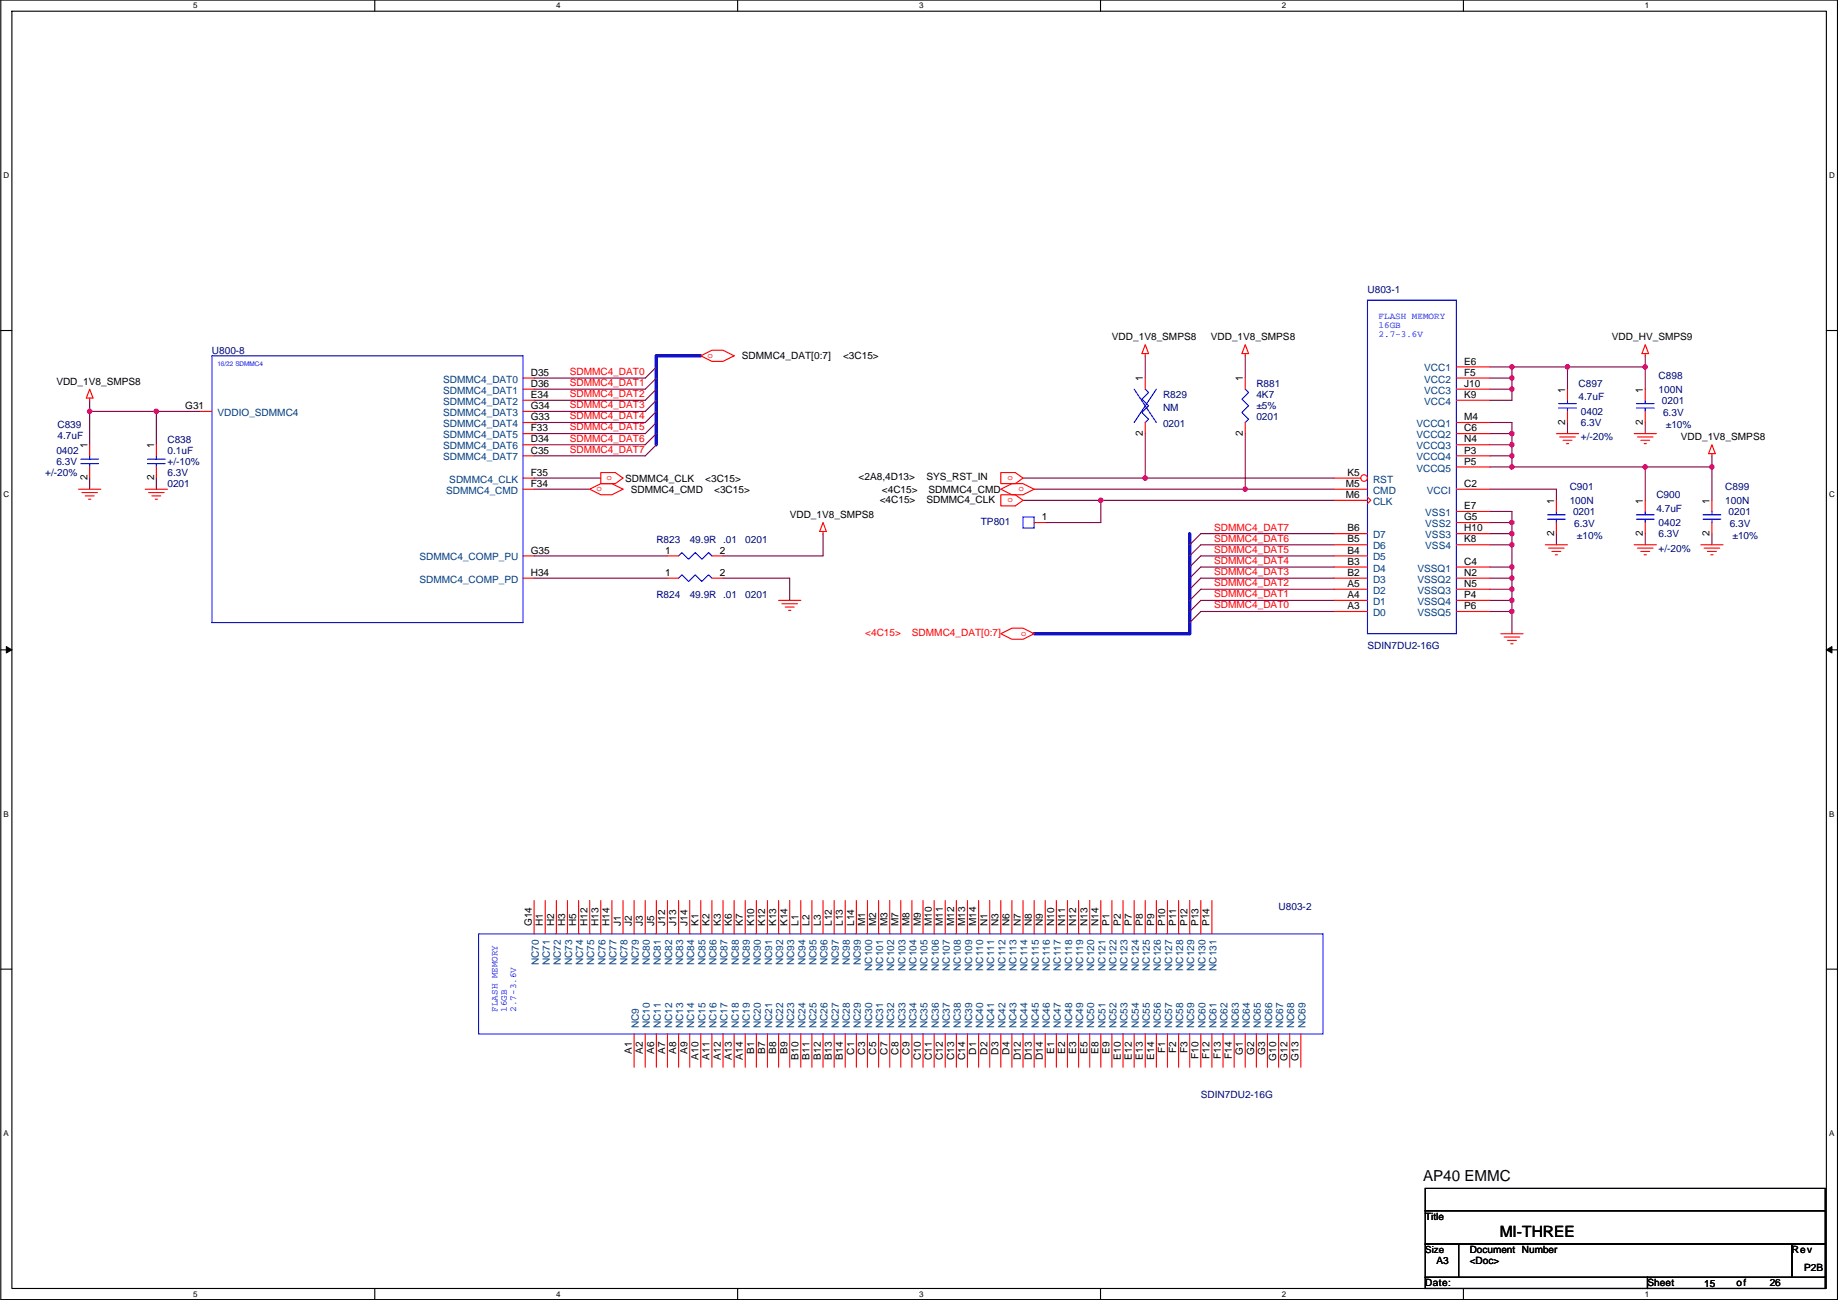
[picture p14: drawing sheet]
<svg xmlns="http://www.w3.org/2000/svg" width="420mm" height="297mm" viewBox="0 0 420 297" stroke-linecap="round" stroke-linejoin="round" font-family="sans-serif">
<defs><g id="words">
<text font-size="3.6" x="342.8" y="282.6">MI-THREE</text>
<text font-size="3.5" x="325.3" y="269.8">AP40 EMMC</text>
<g font-size="2.3" fill="#000080">
<text x="312.6" y="66.8">U803-1</text>
<text x="48.4" y="80.8">U800-8</text>
<text x="287.2" y="88.4">R881</text>
<text x="360.9" y="88.4">C897</text>
<text x="379.1" y="86.7">C898</text>
<text x="379.1" y="89.7">100N</text>
<text x="265.9" y="91">R829</text>
<text x="265.9" y="94">NM</text>
<text x="287.2" y="91">4K7</text>
<text x="287.2" y="93.5">±5%</text>
<text x="360.9" y="91.5">4.7uF</text>
<text x="361.4" y="94.8">0402</text>
<text x="379.9" y="92.2">0201</text>
<text x="380.2" y="95">6.3V</text>
<text x="13.1" y="97.8">C839</text>
<text x="13.1" y="100.4">4.7uF</text>
<text x="38.3" y="101.1">C838</text>
<text x="265.9" y="97.6">0201</text>
<text x="287.2" y="96.1">0201</text>
<text x="361.4" y="97.3">6.3V</text>
<text x="361.4" y="100.6">+/-20%</text>
<text x="380.8" y="97.8">±10%</text>
<text x="12.9" y="103.7">0402</text>
<text x="12.9" y="106.2">6.3V</text>
<text x="38.3" y="103.7">0.1uF</text>
<text x="38.3" y="106.2">+/-10%</text>
<text x="10.3" y="108.8">+/-20%</text>
<text x="38.3" y="111.3">0201</text>
<text x="38.3" y="108.8">6.3V</text>
<text x="358.8" y="112.1">C901</text>
<text x="378.6" y="113.8">C900</text>
<text x="394.4" y="112.1">C899</text>
<text x="224.2" y="119.9">TP801</text>
<text x="358.8" y="115.1">100N</text>
<text x="359.6" y="117.6">0201</text>
<text x="378.6" y="116.9">4.7uF</text>
<text x="394.4" y="115.1">100N</text>
<text x="395.1" y="117.6">0201</text>
<text x="150" y="124">R823</text>
<text x="157.7" y="124">49.9R .01</text>
<text x="170.4" y="124">0201</text>
<text x="359.8" y="120.4">6.3V</text>
<text x="360.5" y="123.2">±10%</text>
<text x="379.1" y="120.2">0402</text>
<text x="379.1" y="122.7">6.3V</text>
<text x="395.4" y="120.4">6.3V</text>
<text x="396" y="123.2">±10%</text>
<text x="379.1" y="126">+/-20%</text>
<text x="150" y="136.7">R824</text>
<text x="157.7" y="136.7">49.9R .01</text>
<text x="170.4" y="136.7">0201</text>
<text x="312.6" y="148.4">SDIN7DU2-16G</text>
<text x="292.3" y="207.8">U803-2</text>
<text x="274.5" y="251">SDIN7DU2-16G</text>
</g>
<g font-size="2.3">
<text x="254.2" y="77.8">VDD_1V8_SMPS8</text>
<text x="276.8" y="77.8">VDD_1V8_SMPS8</text>
<text x="368.5" y="77.8">VDD_HV_SMPS9</text>
<text x="169.6" y="82.1">SDMMC4_DAT[0:7]</text>
<text x="192.7" y="82.1">&lt;3C15&gt;</text>
<text x="334.7" y="83.3">E6</text>
<text x="12.9" y="87.9">VDD_1V8_SMPS8</text>
<text x="121.3" y="88.4">D36</text>
<text x="121.3" y="85.9">D35</text>
<text x="261.3" y="87.1" transform="rotate(-90 261.3 87.1)">1</text>
<text x="284.1" y="87.1" transform="rotate(-90 284.1 87.1)">1</text>
<text x="334.7" y="85.9">F5</text>
<text x="334.7" y="88.4">J10</text>
<text x="357.8" y="89.7" transform="rotate(-90 357.8 89.7)">1</text>
<text x="375.6" y="89.7" transform="rotate(-90 375.6 89.7)">1</text>
<text x="42.3" y="93.5">G31</text>
<text x="121.3" y="93.5">G34</text>
<text x="121.3" y="90.9">E34</text>
<text x="334.7" y="90.9">K9</text>
<text x="121.3" y="101.1">D34</text>
<text x="121.3" y="98.6">F33</text>
<text x="121.3" y="96">G33</text>
<text x="261.3" y="99.6" transform="rotate(-90 261.3 99.6)">2</text>
<text x="284.1" y="99.6" transform="rotate(-90 284.1 99.6)">2</text>
<text x="334.7" y="96">M4</text>
<text x="334.7" y="98.6">C6</text>
<text x="334.7" y="101.1">N4</text>
<text x="357.8" y="97.1" transform="rotate(-90 357.8 97.1)">2</text>
<text x="375.6" y="97.1" transform="rotate(-90 375.6 97.1)">2</text>
<text x="384.2" y="100.6">VDD_1V8_SMPS8</text>
<text x="20" y="102.4" transform="rotate(-90 20 102.4)">1</text>
<text x="35.2" y="102.4" transform="rotate(-90 35.2 102.4)">1</text>
<text x="121.3" y="103.6">C35</text>
<text x="334.7" y="103.6">P3</text>
<text x="334.7" y="106.2">P5</text>
<text x="20" y="109.8" transform="rotate(-90 20 109.8)">2</text>
<text x="35.2" y="109.8" transform="rotate(-90 35.2 109.8)">2</text>
<text x="121.3" y="108.7">F35</text>
<text x="121.3" y="111.3">F34</text>
<text x="142.9" y="110">SDMMC4_CLK</text>
<text x="144.2" y="112.6">SDMMC4_CMD</text>
<text x="161.2" y="110">&lt;3C15&gt;</text>
<text x="163.2" y="112.6">&lt;3C15&gt;</text>
<text x="196.3" y="109.8">&lt;2A8,4D13&gt;</text>
<text x="201.6" y="112.6">&lt;4C15&gt;</text>
<text x="211.8" y="109.8">SYS_RST_IN</text>
<text x="212.3" y="112.6">SDMMC4_CMD</text>
<text x="307.7" y="111.3">M5</text>
<text x="307.7" y="113.8">M6</text>
<text x="308" y="108.7">K5</text>
<text x="334.7" y="111.3">C2</text>
<text x="180.5" y="118.4">VDD_1V8_SMPS8</text>
<text x="201.1" y="114.9">&lt;4C15&gt;</text>
<text x="211.8" y="114.9">SDMMC4_CLK</text>
<text x="238.2" y="118.9">1</text>
<text x="334.7" y="116.3">E7</text>
<text x="334.7" y="118.9">G5</text>
<text x="355.2" y="115.1" transform="rotate(-90 355.2 115.1)">1</text>
<text x="375.6" y="115.1" transform="rotate(-90 375.6 115.1)">1</text>
<text x="390.8" y="115.1" transform="rotate(-90 390.8 115.1)">1</text>
<text x="308" y="121.4">B6</text>
<text x="308" y="124">B5</text>
<text x="334.7" y="121.4">H10</text>
<text x="334.7" y="124">K8</text>
<text x="355.2" y="122.5" transform="rotate(-90 355.2 122.5)">2</text>
<text x="375.6" y="122.5" transform="rotate(-90 375.6 122.5)">2</text>
<text x="390.8" y="122.5" transform="rotate(-90 390.8 122.5)">2</text>
<text x="121.3" y="131.6">H34</text>
<text x="121.3" y="126.5">G35</text>
<text x="152.1" y="131.6">1</text>
<text x="152.1" y="126.5">1</text>
<text x="164.5" y="131.6">2</text>
<text x="164.5" y="126.5">2</text>
<text x="308" y="126.5">B4</text>
<text x="308" y="129">B3</text>
<text x="308" y="131.6">B2</text>
<text x="334.7" y="129">C4</text>
<text x="334.7" y="131.6">N2</text>
<text x="308" y="134.1">A5</text>
<text x="308" y="136.7">A4</text>
<text x="334.7" y="134.1">N5</text>
<text x="334.7" y="136.7">P4</text>
<text x="308" y="139.2">A3</text>
<text x="334.7" y="139.2">P6</text>
<text x="121.6" y="211.6" transform="rotate(-90 121.6 211.6)">G14</text>
<text x="124.1" y="211.6" transform="rotate(-90 124.1 211.6)">H1</text>
<text x="126.7" y="211.6" transform="rotate(-90 126.7 211.6)">H2</text>
<text x="129.2" y="211.6" transform="rotate(-90 129.2 211.6)">H3</text>
<text x="131.7" y="211.6" transform="rotate(-90 131.7 211.6)">H5</text>
<text x="134.3" y="211.6" transform="rotate(-90 134.3 211.6)">H12</text>
<text x="136.8" y="211.6" transform="rotate(-90 136.8 211.6)">H13</text>
<text x="139.4" y="211.6" transform="rotate(-90 139.4 211.6)">H14</text>
<text x="141.9" y="211.6" transform="rotate(-90 141.9 211.6)">J1</text>
<text x="144.4" y="211.6" transform="rotate(-90 144.4 211.6)">J2</text>
<text x="147" y="211.6" transform="rotate(-90 147 211.6)">J3</text>
<text x="149.5" y="211.6" transform="rotate(-90 149.5 211.6)">J5</text>
<text x="152" y="211.6" transform="rotate(-90 152 211.6)">J12</text>
<text x="154.6" y="211.6" transform="rotate(-90 154.6 211.6)">J13</text>
<text x="157.1" y="211.6" transform="rotate(-90 157.1 211.6)">J14</text>
<text x="159.7" y="211.6" transform="rotate(-90 159.7 211.6)">K1</text>
<text x="162.2" y="211.6" transform="rotate(-90 162.2 211.6)">K2</text>
<text x="164.8" y="211.6" transform="rotate(-90 164.8 211.6)">K3</text>
<text x="167.3" y="211.6" transform="rotate(-90 167.3 211.6)">K6</text>
<text x="169.8" y="211.6" transform="rotate(-90 169.8 211.6)">K7</text>
<text x="172.4" y="211.6" transform="rotate(-90 172.4 211.6)">K10</text>
<text x="174.9" y="211.6" transform="rotate(-90 174.9 211.6)">K12</text>
<text x="177.5" y="211.6" transform="rotate(-90 177.5 211.6)">K13</text>
<text x="180" y="211.6" transform="rotate(-90 180 211.6)">K14</text>
<text x="182.5" y="211.6" transform="rotate(-90 182.5 211.6)">L1</text>
<text x="185.1" y="211.6" transform="rotate(-90 185.1 211.6)">L2</text>
<text x="187.6" y="211.6" transform="rotate(-90 187.6 211.6)">L3</text>
<text x="190.2" y="211.6" transform="rotate(-90 190.2 211.6)">L12</text>
<text x="192.7" y="211.6" transform="rotate(-90 192.7 211.6)">L13</text>
<text x="195.2" y="211.6" transform="rotate(-90 195.2 211.6)">L14</text>
<text x="197.8" y="211.6" transform="rotate(-90 197.8 211.6)">M1</text>
<text x="200.3" y="211.6" transform="rotate(-90 200.3 211.6)">M2</text>
<text x="202.8" y="211.6" transform="rotate(-90 202.8 211.6)">M3</text>
<text x="205.4" y="211.6" transform="rotate(-90 205.4 211.6)">M7</text>
<text x="207.9" y="211.6" transform="rotate(-90 207.9 211.6)">M8</text>
<text x="210.5" y="211.6" transform="rotate(-90 210.5 211.6)">M9</text>
<text x="213" y="211.6" transform="rotate(-90 213 211.6)">M10</text>
<text x="215.6" y="211.6" transform="rotate(-90 215.6 211.6)">M11</text>
<text x="218.1" y="211.6" transform="rotate(-90 218.1 211.6)">M12</text>
<text x="220.6" y="211.6" transform="rotate(-90 220.6 211.6)">M13</text>
<text x="223.2" y="211.6" transform="rotate(-90 223.2 211.6)">M14</text>
<text x="225.7" y="211.6" transform="rotate(-90 225.7 211.6)">N1</text>
<text x="228.3" y="211.6" transform="rotate(-90 228.3 211.6)">N3</text>
<text x="230.8" y="211.6" transform="rotate(-90 230.8 211.6)">N6</text>
<text x="233.3" y="211.6" transform="rotate(-90 233.3 211.6)">N7</text>
<text x="235.9" y="211.6" transform="rotate(-90 235.9 211.6)">N8</text>
<text x="238.4" y="211.6" transform="rotate(-90 238.4 211.6)">N9</text>
<text x="241" y="211.6" transform="rotate(-90 241 211.6)">N10</text>
<text x="243.5" y="211.6" transform="rotate(-90 243.5 211.6)">N11</text>
<text x="246" y="211.6" transform="rotate(-90 246 211.6)">N12</text>
<text x="248.6" y="211.6" transform="rotate(-90 248.6 211.6)">N13</text>
<text x="251.1" y="211.6" transform="rotate(-90 251.1 211.6)">N14</text>
<text x="253.6" y="211.6" transform="rotate(-90 253.6 211.6)">P1</text>
<text x="256.2" y="211.6" transform="rotate(-90 256.2 211.6)">P2</text>
<text x="258.7" y="211.6" transform="rotate(-90 258.7 211.6)">P7</text>
<text x="261.3" y="211.6" transform="rotate(-90 261.3 211.6)">P8</text>
<text x="263.8" y="211.6" transform="rotate(-90 263.8 211.6)">P9</text>
<text x="266.4" y="211.6" transform="rotate(-90 266.4 211.6)">P10</text>
<text x="268.9" y="211.6" transform="rotate(-90 268.9 211.6)">P11</text>
<text x="271.4" y="211.6" transform="rotate(-90 271.4 211.6)">P12</text>
<text x="274" y="211.6" transform="rotate(-90 274 211.6)">P13</text>
<text x="276.5" y="211.6" transform="rotate(-90 276.5 211.6)">P14</text>
<text x="144.4" y="240.9" transform="rotate(-90 144.4 240.9)">A1</text>
<text x="147" y="240.9" transform="rotate(-90 147 240.9)">A2</text>
<text x="149.5" y="240.9" transform="rotate(-90 149.5 240.9)">A6</text>
<text x="152" y="240.9" transform="rotate(-90 152 240.9)">A7</text>
<text x="154.6" y="240.9" transform="rotate(-90 154.6 240.9)">A8</text>
<text x="157.1" y="240.9" transform="rotate(-90 157.1 240.9)">A9</text>
<text x="159.7" y="242.1" transform="rotate(-90 159.7 242.1)">A10</text>
<text x="162.2" y="242.1" transform="rotate(-90 162.2 242.1)">A11</text>
<text x="164.8" y="242.1" transform="rotate(-90 164.8 242.1)">A12</text>
<text x="167.3" y="242.1" transform="rotate(-90 167.3 242.1)">A13</text>
<text x="169.8" y="242.1" transform="rotate(-90 169.8 242.1)">A14</text>
<text x="172.4" y="240.9" transform="rotate(-90 172.4 240.9)">B1</text>
<text x="174.9" y="240.9" transform="rotate(-90 174.9 240.9)">B7</text>
<text x="177.5" y="240.9" transform="rotate(-90 177.5 240.9)">B8</text>
<text x="180" y="240.9" transform="rotate(-90 180 240.9)">B9</text>
<text x="182.5" y="242.1" transform="rotate(-90 182.5 242.1)">B10</text>
<text x="185.1" y="242.1" transform="rotate(-90 185.1 242.1)">B11</text>
<text x="187.6" y="242.1" transform="rotate(-90 187.6 242.1)">B12</text>
<text x="190.2" y="242.1" transform="rotate(-90 190.2 242.1)">B13</text>
<text x="192.7" y="242.1" transform="rotate(-90 192.7 242.1)">B14</text>
<text x="195.2" y="241" transform="rotate(-90 195.2 241)">C1</text>
<text x="197.8" y="241" transform="rotate(-90 197.8 241)">C3</text>
<text x="200.3" y="241" transform="rotate(-90 200.3 241)">C5</text>
<text x="202.8" y="241" transform="rotate(-90 202.8 241)">C7</text>
<text x="205.4" y="241" transform="rotate(-90 205.4 241)">C8</text>
<text x="207.9" y="241" transform="rotate(-90 207.9 241)">C9</text>
<text x="210.5" y="242.3" transform="rotate(-90 210.5 242.3)">C10</text>
<text x="213" y="242.3" transform="rotate(-90 213 242.3)">C11</text>
<text x="215.6" y="242.3" transform="rotate(-90 215.6 242.3)">C12</text>
<text x="218.1" y="242.3" transform="rotate(-90 218.1 242.3)">C13</text>
<text x="220.6" y="242.3" transform="rotate(-90 220.6 242.3)">C14</text>
<text x="223.2" y="241" transform="rotate(-90 223.2 241)">D1</text>
<text x="225.7" y="241" transform="rotate(-90 225.7 241)">D2</text>
<text x="228.3" y="241" transform="rotate(-90 228.3 241)">D3</text>
<text x="230.8" y="241" transform="rotate(-90 230.8 241)">D4</text>
<text x="233.3" y="242.3" transform="rotate(-90 233.3 242.3)">D12</text>
<text x="235.9" y="242.3" transform="rotate(-90 235.9 242.3)">D13</text>
<text x="238.4" y="242.3" transform="rotate(-90 238.4 242.3)">D14</text>
<text x="241" y="240.9" transform="rotate(-90 241 240.9)">E1</text>
<text x="243.5" y="240.9" transform="rotate(-90 243.5 240.9)">E2</text>
<text x="246" y="240.9" transform="rotate(-90 246 240.9)">E3</text>
<text x="248.6" y="240.9" transform="rotate(-90 248.6 240.9)">E5</text>
<text x="251.1" y="240.9" transform="rotate(-90 251.1 240.9)">E8</text>
<text x="253.6" y="240.9" transform="rotate(-90 253.6 240.9)">E9</text>
<text x="256.2" y="242.1" transform="rotate(-90 256.2 242.1)">E10</text>
<text x="258.7" y="242.1" transform="rotate(-90 258.7 242.1)">E12</text>
<text x="261.3" y="242.1" transform="rotate(-90 261.3 242.1)">E13</text>
<text x="263.8" y="242.1" transform="rotate(-90 263.8 242.1)">E14</text>
<text x="266.4" y="240.7" transform="rotate(-90 266.4 240.7)">F1</text>
<text x="268.9" y="240.7" transform="rotate(-90 268.9 240.7)">F2</text>
<text x="271.4" y="240.7" transform="rotate(-90 271.4 240.7)">F3</text>
<text x="274" y="242" transform="rotate(-90 274 242)">F10</text>
<text x="276.5" y="242" transform="rotate(-90 276.5 242)">F12</text>
<text x="279.1" y="242" transform="rotate(-90 279.1 242)">F13</text>
<text x="281.6" y="242" transform="rotate(-90 281.6 242)">F14</text>
<text x="284.1" y="241.1" transform="rotate(-90 284.1 241.1)">G1</text>
<text x="286.7" y="241.1" transform="rotate(-90 286.7 241.1)">G2</text>
<text x="289.2" y="241.1" transform="rotate(-90 289.2 241.1)">G3</text>
<text x="291.8" y="242.4" transform="rotate(-90 291.8 242.4)">G10</text>
<text x="294.3" y="242.4" transform="rotate(-90 294.3 242.4)">G12</text>
<text x="296.8" y="242.4" transform="rotate(-90 296.8 242.4)">G13</text>
<text x="325.8" y="278.7">Title</text>
<text x="336" y="286.3">Document Number</text>
<text x="409.6" y="286.3">Rev</text>
<text x="325.8" y="293.9">Date:</text>
<text x="328.3" y="288.8">A3</text>
<text x="336" y="288.8">&lt;Doc&gt;</text>
<text x="376.6" y="293.9">Sheet</text>
<text x="396.9" y="293.9">of</text>
<text x="404.5" y="293.9">26</text>
<text x="412.4" y="290.4">P2B</text>
<text x="389.6" y="294.2">15</text>
</g>
<g font-size="2.3" fill="#004080">
<text x="101.3" y="90">SDMMC4_DAT1</text>
<text x="101.3" y="87.4">SDMMC4_DAT0</text>
<text x="325.6" y="84.9">VCC1</text>
<text x="325.6" y="87.4">VCC2</text>
<text x="325.6" y="90">VCC3</text>
<text x="49.7" y="95">VDDIO_SDMMC4</text>
<text x="101.3" y="95">SDMMC4_DAT3</text>
<text x="101.3" y="92.5">SDMMC4_DAT2</text>
<text x="325.6" y="92.5">VCC4</text>
<text x="101.3" y="100.1">SDMMC4_DAT5</text>
<text x="101.3" y="97.6">SDMMC4_DAT4</text>
<text x="323.8" y="97.6">VCCQ1</text>
<text x="323.8" y="100.1">VCCQ2</text>
<text x="101.3" y="105.2">SDMMC4_DAT7</text>
<text x="101.3" y="102.7">SDMMC4_DAT6</text>
<text x="323.8" y="102.7">VCCQ3</text>
<text x="323.8" y="105.2">VCCQ4</text>
<text x="323.8" y="107.7">VCCQ5</text>
<text x="102" y="112.8">SDMMC4_CMD</text>
<text x="102.7" y="110.3">SDMMC4_CLK</text>
<text x="313.9" y="110.3">RST</text>
<text x="313.9" y="112.8">CMD</text>
<text x="326.2" y="112.8">VCCI</text>
<text x="313.9" y="115.4">CLK</text>
<text x="325.8" y="117.9">VSS1</text>
<text x="313.9" y="123">D7</text>
<text x="313.9" y="125.5">D6</text>
<text x="325.8" y="120.4">VSS2</text>
<text x="325.8" y="123">VSS3</text>
<text x="325.8" y="125.5">VSS4</text>
<text x="95.9" y="128.1">SDMMC4_COMP_PU</text>
<text x="313.9" y="128.1">D5</text>
<text x="313.9" y="130.6">D4</text>
<text x="324" y="130.6">VSSQ1</text>
<text x="95.9" y="133.1">SDMMC4_COMP_PD</text>
<text x="313.9" y="133.1">D3</text>
<text x="313.9" y="135.7">D2</text>
<text x="324" y="133.1">VSSQ2</text>
<text x="324" y="135.7">VSSQ3</text>
<text x="313.9" y="138.2">D1</text>
<text x="313.9" y="140.8">D0</text>
<text x="324" y="138.2">VSSQ4</text>
<text x="324" y="140.8">VSSQ5</text>
<text x="123.2" y="220.6" transform="rotate(-90 123.2 220.6)">NC70</text>
<text x="125.7" y="220.6" transform="rotate(-90 125.7 220.6)">NC71</text>
<text x="128.2" y="220.6" transform="rotate(-90 128.2 220.6)">NC72</text>
<text x="130.8" y="220.6" transform="rotate(-90 130.8 220.6)">NC73</text>
<text x="133.3" y="220.6" transform="rotate(-90 133.3 220.6)">NC74</text>
<text x="135.9" y="220.6" transform="rotate(-90 135.9 220.6)">NC75</text>
<text x="138.4" y="220.6" transform="rotate(-90 138.4 220.6)">NC76</text>
<text x="140.9" y="220.6" transform="rotate(-90 140.9 220.6)">NC77</text>
<text x="143.5" y="220.6" transform="rotate(-90 143.5 220.6)">NC78</text>
<text x="146" y="220.6" transform="rotate(-90 146 220.6)">NC79</text>
<text x="148.6" y="220.6" transform="rotate(-90 148.6 220.6)">NC80</text>
<text x="151.1" y="220.6" transform="rotate(-90 151.1 220.6)">NC81</text>
<text x="153.6" y="220.6" transform="rotate(-90 153.6 220.6)">NC82</text>
<text x="156.2" y="220.6" transform="rotate(-90 156.2 220.6)">NC83</text>
<text x="158.7" y="220.6" transform="rotate(-90 158.7 220.6)">NC84</text>
<text x="161.3" y="220.6" transform="rotate(-90 161.3 220.6)">NC85</text>
<text x="163.8" y="220.6" transform="rotate(-90 163.8 220.6)">NC86</text>
<text x="166.3" y="220.6" transform="rotate(-90 166.3 220.6)">NC87</text>
<text x="168.9" y="220.6" transform="rotate(-90 168.9 220.6)">NC88</text>
<text x="171.4" y="220.6" transform="rotate(-90 171.4 220.6)">NC89</text>
<text x="174" y="220.6" transform="rotate(-90 174 220.6)">NC90</text>
<text x="176.5" y="220.6" transform="rotate(-90 176.5 220.6)">NC91</text>
<text x="179" y="220.6" transform="rotate(-90 179 220.6)">NC92</text>
<text x="181.6" y="220.6" transform="rotate(-90 181.6 220.6)">NC93</text>
<text x="184.1" y="220.6" transform="rotate(-90 184.1 220.6)">NC94</text>
<text x="186.7" y="220.6" transform="rotate(-90 186.7 220.6)">NC95</text>
<text x="189.2" y="220.6" transform="rotate(-90 189.2 220.6)">NC96</text>
<text x="191.7" y="220.6" transform="rotate(-90 191.7 220.6)">NC97</text>
<text x="194.3" y="220.6" transform="rotate(-90 194.3 220.6)">NC98</text>
<text x="196.8" y="220.6" transform="rotate(-90 196.8 220.6)">NC99</text>
<text x="199.4" y="221.9" transform="rotate(-90 199.4 221.9)">NC100</text>
<text x="201.9" y="221.9" transform="rotate(-90 201.9 221.9)">NC101</text>
<text x="204.4" y="221.9" transform="rotate(-90 204.4 221.9)">NC102</text>
<text x="207" y="221.9" transform="rotate(-90 207 221.9)">NC103</text>
<text x="209.5" y="221.9" transform="rotate(-90 209.5 221.9)">NC104</text>
<text x="212.1" y="221.9" transform="rotate(-90 212.1 221.9)">NC105</text>
<text x="214.6" y="221.9" transform="rotate(-90 214.6 221.9)">NC106</text>
<text x="217.1" y="221.9" transform="rotate(-90 217.1 221.9)">NC107</text>
<text x="219.7" y="221.9" transform="rotate(-90 219.7 221.9)">NC108</text>
<text x="222.2" y="221.9" transform="rotate(-90 222.2 221.9)">NC109</text>
<text x="224.8" y="221.9" transform="rotate(-90 224.8 221.9)">NC110</text>
<text x="227.3" y="221.9" transform="rotate(-90 227.3 221.9)">NC111</text>
<text x="229.8" y="221.9" transform="rotate(-90 229.8 221.9)">NC112</text>
<text x="232.4" y="221.9" transform="rotate(-90 232.4 221.9)">NC113</text>
<text x="234.9" y="221.9" transform="rotate(-90 234.9 221.9)">NC114</text>
<text x="237.5" y="221.9" transform="rotate(-90 237.5 221.9)">NC115</text>
<text x="240" y="221.9" transform="rotate(-90 240 221.9)">NC116</text>
<text x="242.5" y="221.9" transform="rotate(-90 242.5 221.9)">NC117</text>
<text x="245.1" y="221.9" transform="rotate(-90 245.1 221.9)">NC118</text>
<text x="247.6" y="221.9" transform="rotate(-90 247.6 221.9)">NC119</text>
<text x="250.2" y="221.9" transform="rotate(-90 250.2 221.9)">NC120</text>
<text x="252.7" y="221.9" transform="rotate(-90 252.7 221.9)">NC121</text>
<text x="255.2" y="221.9" transform="rotate(-90 255.2 221.9)">NC122</text>
<text x="257.8" y="221.9" transform="rotate(-90 257.8 221.9)">NC123</text>
<text x="260.3" y="221.9" transform="rotate(-90 260.3 221.9)">NC124</text>
<text x="262.9" y="221.9" transform="rotate(-90 262.9 221.9)">NC125</text>
<text x="265.4" y="221.9" transform="rotate(-90 265.4 221.9)">NC126</text>
<text x="267.9" y="221.9" transform="rotate(-90 267.9 221.9)">NC127</text>
<text x="270.5" y="221.9" transform="rotate(-90 270.5 221.9)">NC128</text>
<text x="273" y="221.9" transform="rotate(-90 273 221.9)">NC129</text>
<text x="275.6" y="221.9" transform="rotate(-90 275.6 221.9)">NC130</text>
<text x="278.1" y="221.9" transform="rotate(-90 278.1 221.9)">NC131</text>
<text x="146" y="235" transform="rotate(-90 146 235)">NC9</text>
<text x="148.6" y="235" transform="rotate(-90 148.6 235)">NC10</text>
<text x="151.1" y="235" transform="rotate(-90 151.1 235)">NC11</text>
<text x="153.6" y="235" transform="rotate(-90 153.6 235)">NC12</text>
<text x="156.2" y="235" transform="rotate(-90 156.2 235)">NC13</text>
<text x="158.7" y="235" transform="rotate(-90 158.7 235)">NC14</text>
<text x="161.3" y="235" transform="rotate(-90 161.3 235)">NC15</text>
<text x="163.8" y="235" transform="rotate(-90 163.8 235)">NC16</text>
<text x="166.3" y="235" transform="rotate(-90 166.3 235)">NC17</text>
<text x="168.9" y="235" transform="rotate(-90 168.9 235)">NC18</text>
<text x="171.4" y="235" transform="rotate(-90 171.4 235)">NC19</text>
<text x="174" y="235" transform="rotate(-90 174 235)">NC20</text>
<text x="176.5" y="235" transform="rotate(-90 176.5 235)">NC21</text>
<text x="179" y="235" transform="rotate(-90 179 235)">NC22</text>
<text x="181.6" y="235" transform="rotate(-90 181.6 235)">NC23</text>
<text x="184.1" y="235" transform="rotate(-90 184.1 235)">NC24</text>
<text x="186.7" y="235" transform="rotate(-90 186.7 235)">NC25</text>
<text x="189.2" y="235" transform="rotate(-90 189.2 235)">NC26</text>
<text x="191.7" y="235" transform="rotate(-90 191.7 235)">NC27</text>
<text x="194.3" y="235" transform="rotate(-90 194.3 235)">NC28</text>
<text x="196.8" y="235" transform="rotate(-90 196.8 235)">NC29</text>
<text x="199.4" y="235" transform="rotate(-90 199.4 235)">NC30</text>
<text x="201.9" y="235" transform="rotate(-90 201.9 235)">NC31</text>
<text x="204.4" y="235" transform="rotate(-90 204.4 235)">NC32</text>
<text x="207" y="235" transform="rotate(-90 207 235)">NC33</text>
<text x="209.5" y="235" transform="rotate(-90 209.5 235)">NC34</text>
<text x="212.1" y="235" transform="rotate(-90 212.1 235)">NC35</text>
<text x="214.6" y="235" transform="rotate(-90 214.6 235)">NC36</text>
<text x="217.1" y="235" transform="rotate(-90 217.1 235)">NC37</text>
<text x="219.7" y="235" transform="rotate(-90 219.7 235)">NC38</text>
<text x="222.2" y="235" transform="rotate(-90 222.2 235)">NC39</text>
<text x="224.8" y="235" transform="rotate(-90 224.8 235)">NC40</text>
<text x="227.3" y="235" transform="rotate(-90 227.3 235)">NC41</text>
<text x="229.8" y="235" transform="rotate(-90 229.8 235)">NC42</text>
<text x="232.4" y="235" transform="rotate(-90 232.4 235)">NC43</text>
<text x="234.9" y="235" transform="rotate(-90 234.9 235)">NC44</text>
<text x="237.5" y="235" transform="rotate(-90 237.5 235)">NC45</text>
<text x="240" y="235" transform="rotate(-90 240 235)">NC46</text>
<text x="242.5" y="235" transform="rotate(-90 242.5 235)">NC47</text>
<text x="245.1" y="235" transform="rotate(-90 245.1 235)">NC48</text>
<text x="247.6" y="235" transform="rotate(-90 247.6 235)">NC49</text>
<text x="250.2" y="235" transform="rotate(-90 250.2 235)">NC50</text>
<text x="252.7" y="235" transform="rotate(-90 252.7 235)">NC51</text>
<text x="255.2" y="235" transform="rotate(-90 255.2 235)">NC52</text>
<text x="257.8" y="235" transform="rotate(-90 257.8 235)">NC53</text>
<text x="260.3" y="235" transform="rotate(-90 260.3 235)">NC54</text>
<text x="262.9" y="235" transform="rotate(-90 262.9 235)">NC55</text>
<text x="265.4" y="235" transform="rotate(-90 265.4 235)">NC56</text>
<text x="267.9" y="235" transform="rotate(-90 267.9 235)">NC57</text>
<text x="270.5" y="235" transform="rotate(-90 270.5 235)">NC58</text>
<text x="273" y="235" transform="rotate(-90 273 235)">NC59</text>
<text x="275.6" y="235" transform="rotate(-90 275.6 235)">NC60</text>
<text x="278.1" y="235" transform="rotate(-90 278.1 235)">NC61</text>
<text x="280.6" y="235" transform="rotate(-90 280.6 235)">NC62</text>
<text x="283.2" y="235" transform="rotate(-90 283.2 235)">NC63</text>
<text x="285.7" y="235" transform="rotate(-90 285.7 235)">NC64</text>
<text x="288.3" y="235" transform="rotate(-90 288.3 235)">NC65</text>
<text x="290.8" y="235" transform="rotate(-90 290.8 235)">NC66</text>
<text x="293.3" y="235" transform="rotate(-90 293.3 235)">NC67</text>
<text x="295.9" y="235" transform="rotate(-90 295.9 235)">NC68</text>
<text x="298.4" y="235" transform="rotate(-90 298.4 235)">NC69</text>
</g>
<g font-size="2.3" fill="#f00">
<text x="130.2" y="85.7">SDMMC4_DAT0</text>
<text x="130.2" y="88.2">SDMMC4_DAT1</text>
<text x="130.2" y="90.7">SDMMC4_DAT2</text>
<text x="130.2" y="93.3">SDMMC4_DAT3</text>
<text x="130.2" y="95.8">SDMMC4_DAT4</text>
<text x="130.2" y="98.4">SDMMC4_DAT5</text>
<text x="130.2" y="100.9">SDMMC4_DAT6</text>
<text x="130.2" y="103.4">SDMMC4_DAT7</text>
<text x="277.5" y="121.2">SDMMC4_DAT7</text>
<text x="277.5" y="123.8">SDMMC4_DAT6</text>
<text x="277.5" y="126.3">SDMMC4_DAT5</text>
<text x="277.5" y="128.8">SDMMC4_DAT4</text>
<text x="277.5" y="131.4">SDMMC4_DAT3</text>
<text x="277.5" y="133.9">SDMMC4_DAT2</text>
<text x="277.5" y="136.5">SDMMC4_DAT1</text>
<text x="277.5" y="139">SDMMC4_DAT0</text>
<text x="197.8" y="145.3">&lt;4C15&gt;</text>
<text x="208.5" y="145.3">SDMMC4_DAT[0:7]</text>
</g>
<text font-size="2.2" x="325.8" y="286.2">Size</text>
<g font-size="2.1" fill="#00f">
<text x="315.1" y="72.8">FLASH MEMORY</text>
<text x="315.1" y="75">16GB</text>
<text x="315.1" y="77.1">2.7-3.6V</text>
<text x="113.7" y="231.2" transform="rotate(-90 113.7 231.2)">FLASH MEMORY</text>
<text x="115.9" y="231.2" transform="rotate(-90 115.9 231.2)">16GB</text>
<text x="118" y="231.2" transform="rotate(-90 118 231.2)">2.7-3.6V</text>
</g>
<g font-size="2.1" fill="#f00">
<text x="161.7" y="81.7">o</text>
<text x="136.3" y="112.2">o</text>
<text x="138.6" y="109.7">o</text>
<text x="230.3" y="109.7">o</text>
<text x="232.8" y="112.2">o</text>
<text x="230.3" y="114.7">o</text>
<text x="234.6" y="144.3" transform="rotate(180 234.6 144.3)">o</text>
</g>
<g font-size="1.8">
<text x="44.2" y="1.9">5</text>
<text x="127.1" y="1.9">4</text>
<text x="210.1" y="1.9">3</text>
<text x="293" y="1.9">2</text>
<text x="376" y="1.9">1</text>
<text x=".8" y="40.7">D</text>
<text x="418.1" y="40.7">D</text>
<text x=".8" y="113.6">C</text>
<text x="418.1" y="113.6">C</text>
<text x=".8" y="186.6">B</text>
<text x="418.1" y="186.6">B</text>
<text x=".8" y="259.5">A</text>
<text x="418.1" y="259.5">A</text>
<text x="44.2" y="296.3">5</text>
<text x="127.1" y="296.3">4</text>
<text x="210.1" y="296.3">3</text>
<text x="293" y="296.3">2</text>
<text x="376" y="296.3">1</text>
</g>
<text font-size="1.5" fill="#00f" x="49.7" y="83.6">16/22 SDMMC4</text>
</g></defs>
<path d="M.2 0h419.8v296.9h-419.8zM2.7 2.6h414.8v291.8h-414.8z" fill="none" stroke="#000" stroke-width=".25"/>
<g fill="#fff">
<path d="M44.2 .3h1v2h-1z"/>
<path d="M44.2 294.7h1v2h-1z"/>
</g>
<path d="M85.7 0v2.6M85.7 294.4v2.5" fill="none" stroke="#000" stroke-width=".25"/>
<g fill="#fff">
<path d="M127.1 .3h1v2h-1z"/>
<path d="M127.1 294.7h1v2h-1z"/>
</g>
<path d="M168.6 0v2.6M168.6 294.4v2.5" fill="none" stroke="#000" stroke-width=".25"/>
<g fill="#fff">
<path d="M210.1 .3h1v2h-1z"/>
<path d="M210.1 294.7h1v2h-1z"/>
</g>
<path d="M251.6 0v2.6M251.6 294.4v2.5" fill="none" stroke="#000" stroke-width=".25"/>
<g fill="#fff">
<path d="M293 .3h1v2h-1z"/>
<path d="M293 294.7h1v2h-1z"/>
</g>
<path d="M334.5 0v2.6M334.5 294.4v2.5" fill="none" stroke="#000" stroke-width=".25"/>
<g fill="#fff">
<path d="M376 .3h1v2h-1z"/>
<path d="M376 294.7h1v2h-1z"/>
<path d="M.8 39h1.3v2.1h-1.3z"/>
<path d="M418.1 39h1.3v2.1h-1.3z"/>
<path d="M.8 112h1.3v2h-1.3z"/>
<path d="M418.1 112h1.3v2h-1.3z"/>
</g>
<path d="M.2 75.5h2.5M417.5 75.5h2.5" fill="none" stroke="#000" stroke-width=".25"/>
<g fill="#fff">
<path d="M.8 185h1.2v2h-1.2z"/>
<path d="M418.1 185h1.2v2h-1.2z"/>
</g>
<path d="M.2 148.5h2.5M417.5 148.5h2.5" fill="none" stroke="#000" stroke-width=".25"/>
<path d="M1.4 147.7l1.3 .8-1.3 .7zM417.5 148.5l1.3-.8v1.5z" fill="#000" stroke="#000" stroke-width=".23"/>
<g fill="#fff">
<path d="M.8 257.9h1.2v2h-1.2z"/>
<path d="M418.1 257.9h1.2v2h-1.2z"/>
</g>
<path d="M.2 221.4h2.5M417.5 221.4h2.5M325.8 271.5h91.4v5.1h-91.4zM325.8 276.6h91.4v7.6h-91.4zM325.8 291.9h50.8v2.5h-50.8zM325.8 284.2h7.6v7.7h-7.6zM333.4 284.2h76.2v7.7h-76.2zM376.6 291.9h40.6v2.5h-40.6zM409.6 284.2h7.6v7.7h-7.6z" fill="none" stroke="#000" stroke-width=".25"/>
<g fill="none" stroke="#800040" stroke-width=".25">
<path d="M20.5 91.5v10.1M20.5 94h15.2M35.7 94v7.6M35.7 94h10.2M150 83.8l-2.5 2.6h-25.4M150 86.4l-2.5 2.5h-25.4M150 88.9l-2.5 2.6h-25.4M150 91.5l-2.5 2.5h-25.4M150 94l-2.5 2.5h-25.4M150 96.5l-2.5 2.6h-25.4M150 99.1l-2.5 2.5h-25.4M261.8 99.1v10.1h43.2"/>
<path d="M261.8 81.3v5.1M284.7 99.1v12.7M284.7 81.3v5.1M340.5 83.8h17.8M340.5 86.4h5.1M340.5 88.9h5.1M340.5 96.5h5.1v2.6h-5.1M345.6 88.9v2.6h-5.1M345.6 83.8v2.6M345.6 86.4v2.5M345.6 99.1v2.5M358.3 96.5v2.6"/>
<path d="M376.1 83.8h-17.8v5.1M376.1 96.5v2.6M376.1 81.3v7.6M20.5 109.2v2.6M35.7 109.2v2.6M122.1 111.8h12.7M122.1 109.2h15.2M150 101.6l-2.5 2.6h-25.4M233.9 114.3h17.7M233.9 109.2h27.9M236.4 111.8h48.3M284.7 111.8h20.3"/>
<path d="M305 114.3h-53.4v5.1h-12.7M340.5 111.8h15.3v2.5M340.5 116.9h5.1v2.5M340.5 119.4h5.1M340.5 106.7h5.1M340.5 101.6h5.1M340.5 104.2h5.1M345.6 119.4v2.5M345.6 104.2v2.5M345.6 101.6v2.6M345.6 106.7h30.5M376.1 106.7h15.2"/>
<path d="M376.1 106.7v7.6M391.3 106.7v7.6M391.3 104.2v2.5M122.1 132.1h30.5M122.1 127h30.5M165.3 132.1h15.2v5.1M188.1 121.9v5.1h-22.8M305 121.9h-30.5l-2.5 2.6M305 124.5h-30.5l-2.5 2.5M305 127h-30.5l-2.5 2.6M305 129.6h-30.5l-2.5 2.5M305 132.1h-30.5l-2.5 2.5"/>
<path d="M305 134.6h-30.5l-2.5 2.6M305 137.2h-30.5l-2.5 2.5M305 139.7h-30.5l-2.5 2.6M340.5 121.9h5.1M340.5 124.5h5.1M340.5 129.6h5.1M340.5 132.1h5.1M340.5 134.6h5.1M340.5 137.2h5.1M340.5 139.7h5.1M345.6 139.7v5.1M345.6 121.9v2.6"/>
<path d="M345.6 124.5v5.1M345.6 137.2v2.5M345.6 132.1v5.1M345.6 129.6v2.5M355.8 121.9v2.6M376.1 121.9v2.6M391.3 121.9v2.6"/>
</g>
<g fill="#f0f" stroke="#f0f" stroke-width=".25">
<circle cx="35.7" cy="94" r=".5"/>
<circle cx="20.5" cy="94" r=".5"/>
<circle cx="284.6" cy="111.8" r=".5"/>
<circle cx="345.6" cy="119.4" r=".5"/>
<circle cx="345.6" cy="121.9" r=".5"/>
<circle cx="345.6" cy="124.5" r=".5"/>
<circle cx="345.6" cy="129.5" r=".5"/>
<circle cx="345.6" cy="134.6" r=".5"/>
<circle cx="345.6" cy="137.2" r=".5"/>
<circle cx="345.6" cy="139.7" r=".5"/>
<circle cx="345.6" cy="83.8" r=".5"/>
<circle cx="345.6" cy="86.4" r=".5"/>
<circle cx="345.6" cy="88.9" r=".5"/>
<circle cx="358.3" cy="83.8" r=".5"/>
<circle cx="376.1" cy="83.8" r=".5"/>
<circle cx="391.3" cy="106.7" r=".5"/>
<circle cx="376.1" cy="106.7" r=".5"/>
<circle cx="345.6" cy="106.7" r=".5"/>
<circle cx="345.6" cy="99.1" r=".5"/>
<circle cx="345.6" cy="101.6" r=".5"/>
<circle cx="345.6" cy="104.1" r=".5"/>
<circle cx="345.6" cy="132.1" r=".5"/>
<circle cx="261.8" cy="109.2" r=".5"/>
<circle cx="251.6" cy="114.3" r=".5"/>
</g>
<path d="M160.2 81.3h-10.2v20.3M272 121.9v22.9h-35.6" fill="none" stroke="#00f" stroke-width=".76"/>
<g fill="none" stroke="#f00" stroke-width=".25">
<path d="M261.8 78.8l.8 2h-1.6zM284.7 78.8l.7 2h-1.5zM376.1 78.8l.8 2h-1.6zM20.5 91v.5M20.5 88.9l.8 2.1h-1.6zM45.9 94h2.5M119.6 99.1h2.5M119.6 96.5h2.5M119.6 94h2.5M119.6 91.5h2.5M119.6 88.9h2.5M119.6 86.4h2.5"/>
<path d="M160.2 81.3l2.5-1.3h2.6l2.5 1.3-2.5 1.3h-2.6zM261.8 80.8v.5M284.7 80.8v.5M332.9 83.8h7.6M332.9 86.4h7.6M332.9 88.9h7.6M332.9 91.5h7.6M332.9 96.5h7.6M332.9 99.1h7.6M355.8 99.1h5.1M356.5 99.8h3.6M373.6 99.1h5"/>
<path d="M374.3 99.8h3.6M376.1 80.8v.5M18 111.8h5M18.7 112.5h3.6M19.5 113.3h2M20.2 114.1h.6M33.2 111.8h5.1M34 112.5h3.5M34.7 113.3h2.1M35.5 114.1h.5M119.6 111.8h2.5M119.6 109.2h2.5"/>
<path d="M119.6 104.2h2.5M119.6 101.6h2.5M134.8 111.8l2.5-1.3h2.6l2.5 1.3-2.5 1.3h-2.6zM137.3 108h3.3l1.8 1.2-1.8 1.3h-3.3zM188.1 119.4l.8 2h-1.5zM228.8 111.8l2.5-1.3h2.6l2.5 1.3-2.5 1.3h-2.6zM228.8 108h3.3l1.8 1.2-1.8 1.3h-3.3zM228.8 113.1h3.3l1.8 1.2-1.8 1.3h-3.3zM236.4 119.4h2.5M332.9 101.6h7.6M332.9 104.2h7.6M332.9 106.7h7.6"/>
<path d="M332.9 111.8h7.6M332.9 116.9h7.6M332.9 119.4h7.6M355.8 114.3v2.6M355.8 119.4v2.5M357.3 100.6h2M358.1 101.4h.5M375.1 100.6h2M375.8 101.4h.6M391.3 103.7v.5M391.3 101.6l.8 2.1h-1.5zM119.6 132.1h2.5"/>
<path d="M119.6 127h2.5M178 137.2h5.1M178.7 137.9h3.6M179.5 138.7h2M180.3 139.5h.5M188.1 121.4v.5M332.9 121.9h7.6M332.9 124.5h7.6M332.9 129.6h7.6M332.9 132.1h7.6M332.9 134.6h7.6M332.9 137.2h7.6"/>
<path d="M332.9 139.7h7.6M353.2 124.5h5.1M354 125.2h3.6M354.8 126h2M355.5 126.8h.5M373.6 124.5h5M374.3 125.2h3.6M375.1 126h2M375.8 126.8h.6M388.8 124.5h5.1M389.6 125.2h3.5M390.3 126h2.1"/>
<path d="M391.1 126.8h.5M228.8 144.8l2.5-1.3h2.6l2.5 1.3-2.5 1.3h-2.6zM343.1 144.8h5.1M343.8 145.6h3.6M344.6 146.3h2M345.4 147.1h.5M122.1 205.8v7.6M124.6 205.8v7.6M127.2 205.8v7.6M129.7 205.8v7.6M132.3 205.8v7.6M134.8 205.8v7.6"/>
<path d="M137.3 205.8v7.6M139.9 205.8v7.6M142.4 205.8v7.6M145 205.8v7.6M147.5 205.8v7.6M150 205.8v7.6M152.6 205.8v7.6M155.1 205.8v7.6M157.7 205.8v7.6M160.2 205.8v7.6M162.7 205.8v7.6M165.3 205.8v7.6"/>
<path d="M167.8 205.8v7.6M170.4 205.8v7.6M172.9 205.8v7.6M175.4 205.8v7.6M178 205.8v7.6M180.5 205.8v7.6M183.1 205.8v7.6M185.6 205.8v7.6M188.1 205.8v7.6M190.7 205.8v7.6M193.2 205.8v7.6M195.8 205.8v7.6"/>
<path d="M198.3 205.8v7.6M200.8 205.8v7.6M203.4 205.8v7.6M205.9 205.8v7.6M208.5 205.8v7.6M211 205.8v7.6M213.5 205.8v7.6M216.1 205.8v7.6M218.6 205.8v7.6M221.2 205.8v7.6M223.7 205.8v7.6M226.2 205.8v7.6"/>
<path d="M228.8 205.8v7.6M231.3 205.8v7.6M233.9 205.8v7.6M236.4 205.8v7.6M238.9 205.8v7.6M241.5 205.8v7.6M244 205.8v7.6M246.6 205.8v7.6M249.1 205.8v7.6M251.6 205.8v7.6M254.2 205.8v7.6M256.7 205.8v7.6"/>
<path d="M259.3 205.8v7.6M261.8 205.8v7.6M264.3 205.8v7.6M266.9 205.8v7.6M269.4 205.8v7.6M272 205.8v7.6M274.5 205.8v7.6M277 205.8v7.6M145 236.2v7.7M147.5 236.2v7.7M150 236.2v7.7M152.6 236.2v7.7"/>
<path d="M155.1 236.2v7.7M157.7 236.2v7.7M160.2 236.2v7.7M162.7 236.2v7.7M165.3 236.2v7.7M167.8 236.2v7.7M170.4 236.2v7.7M172.9 236.2v7.7M175.4 236.2v7.7M178 236.2v7.7M180.5 236.2v7.7M183.1 236.2v7.7"/>
<path d="M185.6 236.2v7.7M188.1 236.2v7.7M190.7 236.2v7.7M193.2 236.2v7.7M195.8 236.2v7.7M198.3 236.2v7.7M200.8 236.2v7.7M203.4 236.2v7.7M205.9 236.2v7.7M208.5 236.2v7.7M211 236.2v7.7M213.5 236.2v7.7"/>
<path d="M216.1 236.2v7.7M218.6 236.2v7.7M221.2 236.2v7.7M223.7 236.2v7.7M226.2 236.2v7.7M228.8 236.2v7.7M231.3 236.2v7.7M233.9 236.2v7.7M236.4 236.2v7.7M238.9 236.2v7.7M241.5 236.2v7.7M244 236.2v7.7"/>
<path d="M246.6 236.2v7.7M249.1 236.2v7.7M251.6 236.2v7.7M254.2 236.2v7.7M256.7 236.2v7.7M259.3 236.2v7.7M261.8 236.2v7.7M264.3 236.2v7.7M266.9 236.2v7.7M269.4 236.2v7.7M272 236.2v7.7M274.5 236.2v7.7"/>
<path d="M277 236.2v7.7M279.6 236.2v7.7M282.1 236.2v7.7M284.7 236.2v7.7M287.2 236.2v7.7M289.7 236.2v7.7M292.3 236.2v7.7M294.8 236.2v7.7M297.4 236.2v7.7"/>
</g>
<g fill="none" stroke="#00f" stroke-width=".25">
<path d="M312.6 68.6h20.3v76.2h-20.3zM48.4 81.3h71.2v61h-71.2zM48.4 88.9h.1M119.6 99.1h.1M119.6 96.5h.1M119.6 94h.1M119.6 91.5h.1M119.6 88.9h.1M119.6 106.7h.1M119.6 104.2h.1M119.6 101.6h.1M119.6 114.3h.1"/>
<path d="M119.6 111.8h.1M233.9 118.1h2.5v2.6h-2.5zM353.7 117.6h4.1M353.7 118.6h4.1M355.8 116.9v.7M355.8 118.6v.8M119.6 129.6h.1M119.6 134.6h.1M109.4 213.4h193v22.8h-193z"/>
</g>
<circle cx="311.8" cy="109.2" r=".76" fill="#fff" stroke="#f00" stroke-width=".25"/>
<g fill="none" stroke="#f00" stroke-width=".25">
<path d="M261.8 86.4v2.5M261.8 96.5v2.6M284.7 86.4v2.5M284.7 96.5v2.6M358.3 88.9v2.6M358.3 94v2.5M376.1 88.9v2.6M376.1 94v2.5M20.5 101.6v2.6M20.5 106.7v2.5M35.7 101.6v2.6M35.7 106.7v2.5"/>
<path d="M305 111.8h7.6M305 114.3h7.6M305 109.2h6.1M312.6 113.6l.8 .7-.8 .8M376.1 114.3v2.6M376.1 119.4v2.5M391.3 114.3v2.6M391.3 119.4v2.5M152.6 132.1h2.5M152.6 127h2.5M162.7 132.1h2.6M162.7 127h2.6"/>
<path d="M305 121.9h7.6M305 124.5h7.6M305 127h7.6M305 129.6h7.6M305 132.1h7.6M305 134.6h7.6M305 137.2h7.6M305 139.7h7.6"/>
</g>
<g fill="none" stroke="#00f" stroke-width=".25">
<path d="M259.3 88.9l5 7.6M261.8 88.9l.8 .8-1.6 1.5 1.6 1.5-1.6 1.6 1.6 1.5-.8 .7M264.3 88.9l-5 7.6M284.7 88.9l.7 .8-1.5 1.5 1.5 1.5-1.5 1.6 1.5 1.5-.7 .7M356.3 92.2h4.1M356.3 93.2h4.1M358.3 91.5v.7M358.3 93.2v.8M374.1 92.2h4M374.1 93.2h4M376.1 91.5v.7M376.1 93.2v.8"/>
<path d="M18.5 104.9h4M18.5 105.9h4M20.5 104.2v.7M20.5 105.9v.8M33.7 104.9h4.1M33.7 105.9h4.1M35.7 104.2v.7M35.7 105.9v.8M374.1 117.6h4M374.1 118.6h4M376.1 116.9v.7M376.1 118.6v.8"/>
<path d="M389.3 117.6h4.1M389.3 118.6h4.1M391.3 116.9v.7M391.3 118.6v.8M155.1 132.1l.8-.8 1.5 1.6 1.5-1.6 1.6 1.6 1.5-1.6 .7 .8M155.1 127l.8-.7 1.5 1.5 1.5-1.5 1.6 1.5 1.5-1.5 .7 .7"/>
</g>
<g fill="#f0f" stroke="#f0f" stroke-width=".25">
<circle cx="35.7" cy="94" r=".5"/>
<circle cx="20.5" cy="94" r=".5"/>
<circle cx="284.6" cy="111.8" r=".5"/>
<circle cx="345.6" cy="119.4" r=".5"/>
<circle cx="345.6" cy="121.9" r=".5"/>
<circle cx="345.6" cy="124.5" r=".5"/>
<circle cx="345.6" cy="129.5" r=".5"/>
<circle cx="345.6" cy="134.6" r=".5"/>
<circle cx="345.6" cy="137.2" r=".5"/>
<circle cx="345.6" cy="139.7" r=".5"/>
<circle cx="345.6" cy="83.8" r=".5"/>
<circle cx="345.6" cy="86.4" r=".5"/>
<circle cx="345.6" cy="88.9" r=".5"/>
<circle cx="358.3" cy="83.8" r=".5"/>
<circle cx="376.1" cy="83.8" r=".5"/>
<circle cx="391.3" cy="106.7" r=".5"/>
<circle cx="376.1" cy="106.7" r=".5"/>
<circle cx="345.6" cy="106.7" r=".5"/>
<circle cx="345.6" cy="99.1" r=".5"/>
<circle cx="345.6" cy="101.6" r=".5"/>
<circle cx="345.6" cy="104.1" r=".5"/>
<circle cx="345.6" cy="132.1" r=".5"/>
<circle cx="261.8" cy="109.2" r=".5"/>
<circle cx="251.6" cy="114.3" r=".5"/>
</g>
<use href="#words"/>
</svg>
